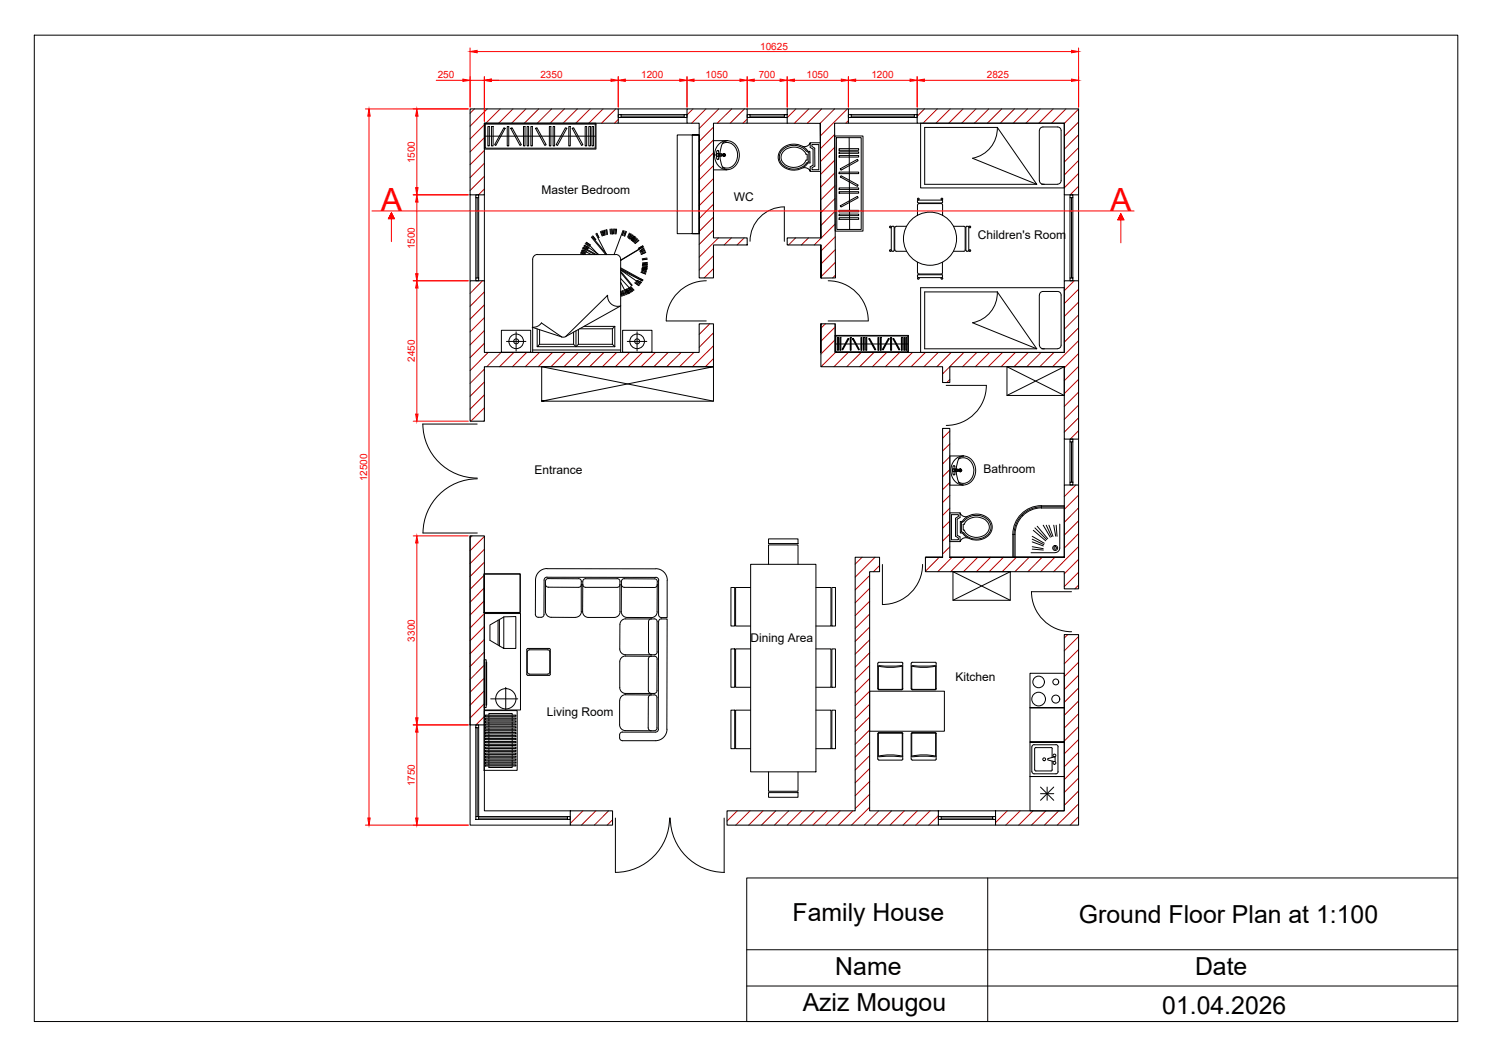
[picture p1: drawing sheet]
<svg xmlns="http://www.w3.org/2000/svg" width="420mm" height="297mm" viewBox="0 0 420 297" stroke-linecap="round" stroke-linejoin="round" font-family="sans-serif">
<defs><g id="words">
<g font-size="9" fill="#f00">
<text x="107.2" y="59.3">A</text>
<text x="312.5" y="59.3">A</text>
</g>
<g font-size="7">
<text x="223.1" y="259.2">Family House</text>
<text x="303.6" y="259.7">Ground Floor Plan at 1:100</text>
<text x="235.1" y="274.2">Name</text>
<text x="336.3" y="274.3">Date</text>
<text x="225.9" y="284.3">Aziz Mougou</text>
<text x="327.1" y="285.3">01.04.2026</text>
</g>
<g font-size="3.4">
<text x="152.4" y="54.6">Master Bedroom</text>
<text x="206.5" y="56.4">WC</text>
<text x="275.2" y="67.2">Children's Room</text>
<text x="150.5" y="133.5">Entrance</text>
<text x="276.7" y="132.9">Bathroom</text>
<text x="211.2" y="180.6">Dining Area</text>
<text x="268.9" y="191.5">Kitchen</text>
<text x="153.9" y="201.5">Living Room</text>
</g>
<g font-size="2.8" fill="#f00">
<text x="213.9" y="14">10625</text>
<text x="123.2" y="22">250</text>
<text x="152.1" y="22">2350</text>
<text x="180.4" y="22">1200</text>
<text x="198.6" y="22">1050</text>
<text x="213.5" y="22">700</text>
<text x="226.9" y="22">1050</text>
<text x="245.2" y="22">1200</text>
<text x="277.7" y="22">2825</text>
<text x="116.8" y="45.9" transform="rotate(-90 116.8 45.9)">1500</text>
<text x="116.8" y="70.1" transform="rotate(-90 116.8 70.1)">1500</text>
<text x="116.8" y="101.8" transform="rotate(-90 116.8 101.8)">2450</text>
<text x="103.3" y="135.4" transform="rotate(-90 103.3 135.4)">12500</text>
<text x="116.8" y="180.5" transform="rotate(-90 116.8 180.5)">3300</text>
<text x="116.8" y="221.2" transform="rotate(-90 116.8 221.2)">1750</text>
</g>
</g></defs>
<!-- layer: Walls -->
<g fill="none" stroke="#000" stroke-width=".3">
<path d="M132.3 30.6h41.7v4.1h-37.7v20.1h-4zM174 32.2h.8v.8h-.8zM192.5 32.2h.8v.8h-.8zM193.3 30.6h17v4.1h-9.5v32.2h9.5v2h-9.5v9.3h-4v-43.5h-3.5zM210.3 32.2h.8v.8h-.8zM220.7 32.2h.8h-.8v.8h.8v1.7h9.3l.2 32.2-.2-32.2M220.7 33h.8v-2.4h17.3v4.1h-3.9l.2 43.5h-4l-.1-9.3 .1 9.3M238.8 32.2h.8v.8h-.8zM257.3 32.2h.8v.8h-.8zM258.1 30.6h45.4v24.2h-4v-20.1h-41.4zM133.9 54.8h.8v.8h-.8zM301.1 54.8h.8v.8h-.8z"/>
<path d="M132.3 79h4v20.1h60.5v-8h4v12.1h-64.5v15.3h-4zM133.9 78.2h.8v.8h-.8zM231 66.9h-9.5v2h9.5M301.1 78.2h.8v.8h-.8zM231 91.1v12.1h34.3v4.4h2v-4.4h32.2v20.3h4v-44.5h-4v20.1h-64.5v-8h-4v8M301.1 123.5h.8v.8h-.8zM301.1 135.6h.8v.8h-.8zM132.3 150.7h4v53.2h-4zM132.3 150.7v53.2M240.7 156.7h6.8v4.1h-2.8v67.3h19.4v4h-59.5v-4h36.1zM260.4 156.7h4.9h-4.9v4.1h39.1v4.8h4v-29.2h-4v20.3h-32.2h32.2M265.3 156.7v-36.2h2v36.2"/>
<path d="M299.5 178.5h4v53.6h-23.3v-4h19.3zM133.9 203.9h.8v.8h-.8zM133.9 229.7h.8v.8h-.8zM159.7 229.7h.8v.8h-.8zM160.5 228.1h11.9v4h-11.9zM264.1 229.7h.8v.8h-.8zM279.4 229.7h.8v.8h-.8z"/>
</g>
<!-- layer: Thick -->
<path d="M235 91.1v8" fill="none" stroke="#000" stroke-width=".28"/>
<!-- layer: Hatch -->
<g fill="none" stroke="#b80000" stroke-width=".28">
<path d="M133.5 30.6l-1.2 1.3M136.3 35.1l-4 4M136.3 38.7l-4 4M137.1 30.6l-4.8 4.9M140.8 30.6l-4.1 4.1M144.4 30.6l-4.1 4.1M148 30.6l-4 4.1M151.6 30.6l-4 4.1M155.2 30.6l-4 4.1M158.8 30.6l-4 4.1M162.5 30.6l-4 4.1M166.1 30.6l-4 4.1"/>
<path d="M169.7 30.6l-4 4.1M173.3 30.6l-4 4.1M174 33.6l-1.1 1.1M195 30.6l-1.7 1.7M198.7 30.6l-4.1 4.1M200.8 35.8l-4 4M200.8 39.4l-4 4M202.3 30.6l-5.5 5.5M205.9 30.6l-4.1 4.1M209.5 30.6l-4 4.1M210.3 33.5l-1.2 1.2M224 30.6l-2.5 2.5"/>
<path d="M227.6 30.6l-4 4.1M231.2 30.6l-4 4.1M234.9 30.6l-4.1 4.1M234.9 37.8l-4 4M238.5 30.6l-7.6 7.6M238.8 33.9l-.8 .8M260.2 30.6l-2.1 2.1M263.8 30.6l-4 4.1M267.4 30.6l-4 4.1M271 30.6l-4 4.1M274.7 30.6l-4.1 4.1M278.3 30.6l-4.1 4.1"/>
<path d="M281.9 30.6l-4 4.1M285.5 30.6l-4 4.1M289.1 30.6l-4 4.1M292.7 30.6l-4 4.1M296.4 30.6l-4 4.1M300 30.6l-4 4.1M303.5 30.7l-4 4M303.5 34.3l-4 4M303.5 37.9l-4 4.1M136.3 42.3l-4 4M136.3 45.9l-4 4.1M136.3 49.6l-4 4"/>
<path d="M136.3 53.2l-1.6 1.6M200.8 57.5l-4 4M200.8 43l-4 4M200.8 46.6l-4 4M200.8 50.2l-4 4.1M200.8 53.8l-4 4.1M234.9 41.4l-4 4M234.9 45l-4 4.1M234.9 48.6l-4 4M235 52.2l-4 4M235 55.8l-4 4M235 59.4l-4 4"/>
<path d="M303.5 41.6l-4 4M303.5 45.2l-4 4M303.5 48.8l-4 4M303.5 52.4l-2.3 2.4M135.8 79l-3.5 3.5M200.8 61.1l-4 4M200.8 64.7l-4 4M200.8 72l-4 4M200.8 75.6l-2.6 2.6M202.2 66.9l-5.4 5.4M205.8 66.9l-2 2M209.4 66.9l-2 2"/>
<path d="M223.9 66.9l-2 2M227.5 66.9l-2 2M235 63l-5.8 5.9M235 66.6l-4 4M235.1 70.2l-4 4M235.1 73.8l-4 4M235.1 77.4l-.7 .8M302.3 79l-2.8 2.8M136.3 82.1l-4 4.1M136.3 85.8l-4 4M136.3 89.4l-4 4M136.3 93l-4 4"/>
<path d="M136.3 96.6l-4 4M137.4 99.1l-5.1 5.2M141 99.1l-4 4.1M144.6 99.1l-4 4.1M148.3 99.1l-4.1 4.1M151.8 99.1l-4 4.1M155.5 99.1l-4 4.1M159.1 99.1l-4 4.1M162.7 99.1l-4 4.1M166.3 99.1l-4 4.1M170 99.1l-4.1 4.1M173.6 99.1l-4.1 4.1"/>
<path d="M177.2 99.1l-4 4.1M180.8 99.1l-4 4.1M184.4 99.1l-4 4.1M188 99.1l-4 4.1M191.7 99.1l-4.1 4.1M195.3 99.1l-4 4.1M199.7 91.1l-2.9 3M200.8 93.6l-4 4.1M200.8 97.3l-5.9 5.9M232.3 91.1l-1.3 1.3M235 92l-4 4M235 95.6l-4 4"/>
<path d="M235.1 99.1l-4 4.1M238.7 99.1l-4 4.1M242.4 99.1l-4.1 4.1M246 99.1l-4.1 4.1M249.6 99.1l-4.1 4.1M253.2 99.1l-4 4.1M256.8 99.1l-4 4.1M260.4 99.1l-4 4.1M264 99.1l-4 4.1M267.7 99.1l-4 4.1M271.3 99.1l-6 6.1M274.9 99.1l-4 4.1"/>
<path d="M278.5 99.1l-4 4.1M282.2 99.1l-4.1 4.1M285.7 99.1l-4 4.1M289.4 99.1l-4 4.1M293 99.1l-4 4.1M296.6 99.1l-4 4.1M303.5 81.4l-4 4M303.5 85l-4 4M303.5 88.6l-4 4M303.5 92.2l-4 4.1M303.5 95.8l-7.3 7.4M303.5 99.5l-4 4"/>
<path d="M136.3 103.8l-4 4.1M136.3 107.5l-4 4M136.3 111.1l-4 4M136.3 114.7l-3.8 3.8M136.3 118.3l-.2 .2M200.8 100.9l-2.3 2.3M267.3 106.8l-.9 .8M303.5 103.1l-4 4M303.5 106.7l-4 4M303.5 110.3l-4 4M303.5 113.9l-4 4.1M303.5 117.5l-4 4.1"/>
<path d="M267.3 121.2l-2 2.1M267.3 124.9l-2 2M267.3 128.5l-2 2M267.3 132.1l-2 2M267.3 135.7l-2 2M267.3 139.3l-2 2M302.8 136.4l-3.3 3.3M303.5 121.1l-2.3 2.4M303.5 139.3l-4 4M132.8 150.7l-.5 .6M136.2 158.2l-3.9 4M136.3 154.5l-4 4"/>
<path d="M136.3 150.9l-4 4M242.6 156.7l-1.9 2M246.3 156.7l-5.6 5.6M247.5 159.1l-1.7 1.7M260.7 156.7l-.3 .3M264.3 156.7l-3.9 4M267.3 142.9l-2 2.1M267.3 146.6l-2 2M267.3 150.2l-2 2M267.3 153.8l-2 2M267.9 156.7l-4 4.1M271.6 156.7l-4.1 4.1"/>
<path d="M275.2 156.7l-4.1 4.1M278.8 156.7l-4 4.1M282.4 156.7l-4 4.1M286 156.7l-4 4.1M289.6 156.7l-4 4.1M293.3 156.7l-4 4.1M296.9 156.7l-4 4.1M303.5 142.9l-4 4M303.5 146.5l-4 4M303.5 150.1l-4 4.1M303.5 153.7l-7 7.1M303.5 157.3l-4 4.1"/>
<path d="M136.2 161.9l-3.9 3.9M136.2 165.5l-3.9 3.9M136.2 169.1l-3.9 3.9M136.3 172.6l-4 4M136.3 176.3l-4 3.9M136.3 179.9l-4 4M244.7 161.9l-4 4M244.7 165.5l-4 4.1M244.7 169.1l-4 4.1M244.7 172.7l-4 4.1M244.7 176.4l-4 4M244.7 180l-4 4"/>
<path d="M300.5 178.5l-1 1M303.5 161l-4 4M303.5 164.6l-1 1M303.5 179.1l-4 4M136.2 183.5l-3.9 4M136.2 187.1l-3.9 4M136.2 190.8l-3.9 3.9M136.2 194.4l-3.9 4M136.2 198l-3.9 4M244.7 183.6l-4 4M244.7 187.2l-4 4M244.7 190.9l-4 4"/>
<path d="M244.7 194.5l-4 4M244.7 198.1l-4 4M303.5 182.7l-4 4M303.5 186.3l-4 4M303.5 189.9l-4 4.1M303.5 193.5l-4 4.1M303.5 197.2l-4 4M136.2 201.6l-2.3 2.3M244.7 201.7l-4 4M244.7 205.3l-4 4.1M244.7 208.9l-4 4.1M244.7 212.6l-4 4"/>
<path d="M244.7 216.2l-4 4M244.7 219.8l-4 4M303.5 200.8l-4 4M303.5 204.4l-4 4M303.5 208l-4 4M303.5 211.7l-4 4M303.5 215.3l-4 4M303.5 218.9l-4 4M164 228.1l-3.5 3.5M167.7 228.1l-4.1 4M171.3 228.1l-4 4M172.4 230.6l-1.5 1.5"/>
<path d="M207.5 228.1l-2.9 2.9M211.1 228.1l-4 4M214.7 228.1l-4 4M218.3 228.1l-4 4M222 228.1l-4.1 4M225.6 228.1l-4.1 4M229.2 228.1l-4 4M232.8 228.1l-4 4M236.4 228.1l-4 4M240 228.1l-4 4M244.7 223.4l-4 4M244.7 227.1l-5.1 5"/>
<path d="M247.3 228.1l-4.1 4M250.9 228.1l-4 4M254.5 228.1l-4 4M258.1 228.1l-4 4M261.7 228.1l-4 4M264.1 229.4l-2.7 2.7M283.5 228.1l-3.3 3.3M287.1 228.1l-4.1 4M290.7 228.1l-4 4M294.3 228.1l-4 4M297.9 228.1l-4 4M303.5 222.5l-4 4"/>
<path d="M303.5 226.1l-6 6M303.5 229.7l-2.3 2.4"/>
</g>
<!-- layer: Furniture -->
<g fill="none" stroke="#000" stroke-width=".28">
<path d="M136.3 34.7h31.4v7.2h-31.4zM136.3 34.9h31.4M136.6 34.9v6.8h30.9v-6.8M136.6 38.3h30.9M137.3 35.6h.4v5.4h-.4zM138.3 35.6h.5v5.4h-.5zM141.8 35.9l.4 .2-2.7 4.8-.3-.2zM142.7 35.6h.5v5.4h-.5zM143.7 36.1l.4-.2 2.6 4.8-.4 .2zM147.3 35.6h.4v5.4h-.4zM148.3 35.6h.5v5.4h-.5zM149.4 35.6h.4v5.4h-.4z"/>
<path d="M150.7 36.1l.4-.2 2.6 4.8-.4 .2zM154.6 35.6h.4v5.4h-.4zM155.7 35.6h.4v5.4h-.4zM159.1 35.9l.4 .2-2.6 4.8-.4-.2zM160.1 35.6h.4v5.4h-.4zM161 36.1l.4-.2 2.6 4.8-.3 .2zM164.7 35.6h.4v5.4h-.4zM165.7 35.6h.5v5.4h-.5zM166.6 35.6h.4v5.4h-.4zM190.6 38h6.2v27.7v-27.7h-2v27.7h2h-6.2zM204.6 39.6h-3.8v8.2h3.8M204.6 39.6l-1.2 .7"/>
<path d="M234.9 38.3h8v26.7h-7.9zM235.4 38.7h7v25.8h-6.9zM239 38.7l.1 25.8M259.1 34.7h40.4v18.2h-40.4zM260.2 35.8h20.5l11.1 16h-31.6zM280.7 35.8a8.5 8.5 0 0 1-7 8.7l18.1 7.3M292.5 36.7v14.1M292.5 36.7a.99 .99 0 0 1 1-1h4.1a1 1 0 0 1 1 1v14.1a1 1 0 0 1-1 1M201.6 43.3v.6M201.6 43.9l.1 .1M201.6 44l.1 .6M201.7 43.2l-.1 .1"/>
<path d="M201.7 42.6l-.1 .6M201.7 43.3l-.1 .3 .1 .3M201.8 44.7l.1 .2M201.9 43.2l1.4 .2-.2 .5h-.8M201.9 42.3l-.1 .2M202 43.2a.4 .4 0 0 0-.5 .4 .4 .4 0 0 0 .5 .4M202.1 42.3l.3 1-.3 .3 .3 .2M202.1 40.8a3.3 3.3 0 0 1 3.7-1 3.3 3.3 0 0 1 2.2 3 3.7 3.7 0 0 1-4.8 4.6 4.4 4.4 0 0 1-1.1-6.6zM202.2 44.7l-.1 .2M202.3 44l-.1 .7M202.3 43.3l.8 .1M202.3 43.4l.1 .2"/>
<path d="M202.3 43.8v.1M202.3 43.3v.1M202.4 43.6l-.1 .2M202.6 43.9l.2 1.6 .6 1.6M202.6 43.6h1.6M203.1 43.9l-1.2 .1M203.1 43.4v.4M203.3 40.4a2.92 2.92 0 0 1 4.2 2.5 3.3 3.3 0 0 1-3.9 4.2l-.3-.2M203.3 43.5l.2 .1-.2 .2M203.4 40.3l-.6 1.4-.2 1.6M203.4 47l1.2 .7M203.8 43.2v.9"/>
<path d="M219.9 41.9a4.9 4.9 0 0 1 7.5 .7h.5l.1 3.2h-.6a4.7 4.7 0 0 1-8.3-.9 3.2 3.2 0 0 1 .8-3zM220.5 42.5a4 4 0 0 1 6.3 .9h.4v1.6h-.3a3.9 3.9 0 0 1-3.7 2.1 3.9 3.9 0 0 1-3.4-2.4l.2-1.3zM225.9 41.2a1.76 1.76 0 0 0 2.1-1v1.3l.8 .4v4.6l-.8 .4v1.3a1.69 1.69 0 0 0-2-1M226.9 42.5a4.3 4.3 0 0 0-4.2-1.6 4.3 4.3 0 0 0-3.4 3.1 3.6 3.6 0 0 0 4.3 3.6l2-.5 1.3-1.2M227 42.5l.7 .4M227.6 42.9v2.6M227.7 45.5l-.7 .4M228 40.2h2.9v8h-2.9M228.5 40.7h1.9v7h-1.9v-.5l.8-.5v-5l-.8-.5zM236.1 53.9h5.5v.4h-5.5zM236.1 52.9h5.5v.4h-5.5zM236.1 48.4h5.5v.4h-5.5z"/>
<path d="M236.1 43.8h5.5v.4h-5.5zM236.1 42.7h5.5v.4h-5.5zM236.1 41.8h5.5v.5h-5.5zM236.1 59.2h5.5v.4h-5.5zM236.5 57.9l4.8-2.7 .2 .4-4.8 2.6zM236.5 47.5l4.8-2.7 .2 .4-4.8 2.7zM236.7 49.4l4.8 2.7-.2 .3-4.8-2.6zM258.2 56.9l.2 .2M258.4 56.3h6.6M258.4 57.1h6.6M258.4 56.2l-.2 .7M264.8 57.3h-6.4l-.2 .4v2.9"/>
<path d="M264.9 57.3l.4 .4v2.9M265.1 56.2l.2 .7M265.3 56.9l-.2 .2M292.5 50.8a.99 .99 0 0 0 1 1M293.1 51.8h4.5M151.3 71.6h22M151.3 71.6a1.38 1.38 0 0 0-1.4 1.3v26.2h24.8v-26.1a1.38 1.38 0 0 0-1.4-1.4M163.4 71.4l.9 .2M163.4 71.1l1.4 .5M163.5 71l1.3 .4M163.5 70.9l1.4 .2M163.6 70.7l1.4 .2 1.5 .7"/>
<path d="M163.7 70.4l1.4 .3M163.7 70.4l1.4 .2M163.9 70l1.4 .3M164 69.8l1.4 .3M164 69.7l1.5 .2M164.3 69.2l1.2 .6-1.4-.2M164.7 68.6l1.2 .7M164.8 68.4l1.2 .8M165.2 70.4l2.2 1.2M165.3 70.2l2.6 1.4M165.7 69.6l-1.3-.6 1.3 .6 2.8 2M166 69.1l2.4 2.5"/>
<path d="M166.2 68.9l-1.2-.8 1.1 .8M166.4 66.7l4.1 4.9M166.6 66.5l4.2 5.1M166.8 66.4l.8 1.1M166.8 66.4l.9 1M167.7 65.8l3 5.8M167.9 65.6l.6 1.3M168 65.6l.6 1.2M169 65.1l.5 1.3M169.2 65.1l.4 1.2M169.5 64.9l.4 1.3-.5-1.2M169.8 64.8l.2 1.4"/>
<path d="M170 64.8l.2 1.4M170.1 64.8l.2 1.3M170.4 64.7l.2 1.3M170.7 64.6l.2 1.4M170.8 64.6l.1 1.3M171.7 64.5l.1 1.3M171.9 64.5l.1 1.4M172.2 64.4l.1 1.4M172.6 64.4l-.2 1.4M172.8 64.4l-.1 1.4 .2-1.4M173.2 64.4l-.2 1.4M173.3 65.8l.2-1.3-.1 1.3"/>
<path d="M174.7 79.4l1.1 2.2M174.7 78.3l3.3 3.6M174.7 76.7l3.1 3.7M174.7 76.3l3.2 3.9M174.7 75.6l6.1 3.3M174.7 75.3l6.2 3.5-.6-.3M175.3 64.8l-2.5 6.8M175.6 64.9l-.5 1.3M175.6 64.9l-.4 1.3M176 65l-.5 1.3M176.2 65.1l-.5 1.3M176.3 65.1l-.5 1.3"/>
<path d="M177.1 65.6l-.5 1.1M177.3 65.6l-.5 1.3M177.7 67.3l.7-.9-.9 1.1M177.8 66l-.8 1.1 .6-1.3-.6 1.2M178.1 66.1l-.9 1.2M178.1 66.2l-.8 1.1M178.6 66.5l-.9 1.1M178.6 66.5l-.8 1.1M178.6 66.5l-.8 1.2M178.6 79.6l1.2 .8M178.7 68.5l1-.9-1 .9M178.7 79.5l1.1 .8"/>
<path d="M178.8 66.7l-.8 1.1 1.1-.9M178.9 79.3l1.1 .8M179.2 78.9l1.3 .5-1.3-.5M179.3 67.1l-1.1 .9M179.3 67.2l-1 .9M179.5 67.4l-1 .9M179.8 69.8l1.1-.6-1.3 .7M179.8 79.2l.6 .4M180 78.6l.8 .4M180.4 76.6l1.3 .5M180.4 76.5l1.3 .5M180.5 76.3l1.3 .5"/>
<path d="M180.6 76l1.3 .5M180.6 75.9l1.3 .5M180.7 75.6l1.3 .2M180.7 75.4l1.4 .2M180.8 79l-6.1-3.1 5.5 3.9-1.1-.7M180.8 75.1l1.3 .2M180.8 75.3l1.3 .3-1.4-.2M180.8 74.7l1.4 .2-1.4-.1M181 69.4l-1.2 .6M181 69.4l-6.3 3.8M181 69.5l-6.3 3.8M181.1 75.2l1 .1"/>
<path d="M181.2 69.8l-1.1 .8M181.4 70.1l-1.3 .6M181.5 70.4l-1.2 .6M181.5 70.4l-1.3 .5M181.6 70.7l-1.3 .6M181.7 71l-1.2 .6M182 75.8l-1.4-.2 1.3 .6M182.1 72.6l-1.4 .2M182.1 72.9l-1.3 .2M182.1 72.8l-1.3 .3M182.2 74.1l-1.4 .1M182.2 73.8l-1.4 .1"/>
<path d="M182.2 74.3l-1.4 .1 1.4 .3M182.2 74.4l-1.4 .1M236.1 61.2h5.5v.5h-5.5zM236.1 60.2h5.5v.4h-5.5zM250.8 63.9v6.6M250.9 70.4l.2 .2M250.9 63.8l.5-.1 .2 .1M251 70.7h.4M251.6 63.9v6.6M251.6 70.4l-.2 .2M251.8 64.1v6.2M251.8 70.3l.4 .4h2.9"/>
<path d="M255.1 63.7h-2.9l-.4 .4M258.2 73.7v3l.2 .3 6.4 .1M258.4 78.1h6.6M258.4 77.3h6.6M258.4 77.2l-.2 .3 .2 .5M265.1 77.2l.2 .2-.2 .6M265.2 73.7l.1 3-.4 .4M268.3 63.7h3l.4 .4M271.6 64.1v6.4l-.3 .2h-3M271.8 63.9v6.6M271.9 63.8l.5-.1 .2 .1M271.9 70.4l.2 .2"/>
<path d="M272 70.7h.4M272.6 63.9v6.6M272.6 70.4l-.2 .2M141.1 92.9h8.3v6.2h-8.3zM142.5 96h5.5M145.2 93.3v5.4M149.8 92.1l8.3 2.7M149.8 92l1.5-.2 1.1-1 5.7 4M149.9 98.5h24.8M151.2 92.5v5M151.8 96.8l-.6 .7h21.8M151.8 96.8h9.6l.7 .7 .7-.7"/>
<path d="M151.8 92.7v4.1M159.2 94.7l-1.1 .1M161.4 93.4v3.4M162.1 93v4.5M162.8 96.8h9.5M162.8 92.7v4.1M163.1 92.5h9.2M164.3 91.8h8.7M170.8 83.3h.2M171 83.1a2.86 2.86 0 0 0 3.7 3l-15.5 8.6 11.8-11.6M172.3 92.5v4.3M172.3 96.8l.7 .7"/>
<path d="M173 91.8v5.7M173 91.8l-.7 .7M174.7 82.7l.1 .6M175 81.9l.3 1.3M175 83.3l-.3-1.3 .4 1.3M175.2 81.8l.4 1.3M175.2 92.9h8.3v6.2h-8.3zM175.2 81.7l.4 1.4M175.5 81.7l.4 1.3M175.8 81.6l.4 1.3M175.9 81.5l.3 1.4M176.1 81.4l.7 1.2"/>
<path d="M176.2 81.4l.8 1.1M176.3 81.3l.7 1.2-.6-1.2M176.5 96h5.5M176.6 81.2l.6 1.2-.4-.8M176.7 82.7l-.6-1.3 .4 1.3M176.8 81.1l.7 1.1M176.9 81l.7 1.2M177.1 80.9l.7 1.2M177.1 80.9l1 1M177.3 80.7l1 1M177.5 80.6l.9 1M179.3 93.3v5.4"/>
<path d="M235 94.3h20.7v4.8h-20.7zM235 94.5h20.7M235.2 94.5v4.5h20.3v-4.5M235.2 96.8h20.3M235.7 94.9h.3v3.6h-.3zM236.3 94.9h.3v3.6h-.3zM238.6 95.2l.3 .1-1.7 3.2-.3-.2zM239.3 94.9h.2v3.6h-.2zM239.9 95.3l.3-.1 1.7 3.1-.3 .2zM242.3 94.9h.2v3.6h-.2zM243 94.9h.2v3.6h-.2zM243.6 94.9h.3v3.6h-.3z"/>
<path d="M244.5 95.3l.2-.1 1.8 3.1-.3 .2zM247.1 94.9h.2v3.6h-.2zM247.7 94.9h.3v3.6h-.3zM250 95.2l.2 .1-1.7 3.2-.2-.2zM250.6 94.9h.3v3.6h-.3zM251.3 95.3l.2-.1 1.7 3.1-.2 .2zM253.7 94.9h.2v3.6h-.2zM254.3 94.9h.3v3.6h-.3zM254.9 94.9h.3v3.6h-.3zM259.1 80.9h40.4v18.2h-40.4zM260.2 82.1h20.5l11.1 16h-31.6zM280.7 82.1a8.5 8.5 0 0 1-7 8.7l18.1 7.3"/>
<path d="M292.5 83v14.1M292.5 83a.99 .99 0 0 1 1-1h4.1a1 1 0 0 1 1 1M292.5 97.1a.99 .99 0 0 0 1 1M293.1 98.1h4.5M298.6 83v14.1a.99 .99 0 0 1-1 1M152.4 103.2l48.4 9.6M200.8 103.2h-48.4v9.6h48.4v-9.6l-48.4 9.6M283.4 103.2h16.1v8h-16.1zM283.4 103.2l16.1 8M299.5 103.2l-16.1 8M268.2 131.3l-.2 1.1 .2 .9 .2 .2M268.2 132l-.1 .3 .1 .2"/>
<path d="M268.4 133.6h.1M268.4 131.9l1.2 .1 .2 .3-.2 .2-1.2 .2M268.5 131.9a.4 .4 0 0 0-.4 .4 .4 .4 0 0 0 .4 .4M268.6 129.5a3.3 3.3 0 0 1 3.7-1 3.3 3.3 0 0 1 2.2 3 3.7 3.7 0 0 1-4.8 4.6 4.4 4.4 0 0 1-1.1-6.6zM268.7 131.2l.1 .7M268.7 133.4l-.1 .1M268.7 131.2l-.3-.2-.2 .2M268.8 132.7l-.1 .7M268.8 132l.8 .1 .1 .3-.8 .1zM268.9 132l-.1 .1M268.9 132l-.3 .3 .3 .2M269.1 132.3h1.6"/>
<path d="M269.1 132.6l.1 .5a3.2 3.2 0 0 0 1.9 3.3M269.7 132.2h.3M269.8 129.1a3.1 3.1 0 0 1 4.3 3.3 3 3 0 0 1-4.3 3.2M270 132.4h-.3M270 132.1v.3M270.3 131.9v.8M271.1 128.3h-3.8v8.2h3.8M271.1 128.3l-.4 .1a3.6 3.6 0 0 0-1.6 3.6M153.9 160h30.7a3.2 3.2 0 0 1 3.1 3.2v10.5h-1.5a.83 .83 0 0 1-.9-.8M154 159.9a3.2 3.2 0 0 0-3.3 3.3v9.6M211.2 158.7h18.4v58.4h-18.4zM216.3 158.7v-5.4h8.3v5.4"/>
<path d="M216.3 151.6h8.3v1.3h-8.3zM267.8 144.8h1.9v.5l-.8 .5v5l.8 .5v.5h-1.9zM270.2 144.3h-2.9v8h2.9M270.8 146.6a4.7 4.7 0 0 1 8.4 1 4.2 4.2 0 0 1-5.6 4.2l-.7-.2a4.1 4.1 0 0 1-2.1-1.7M270.8 146.7h-.5v3.2h.5M271.3 146.6l-.7 .4M271.3 146.6a4.3 4.3 0 0 1 4.2-1.6 4.3 4.3 0 0 1 3.4 3v.6a4.4 4.4 0 0 1-3.5 3.1 4.4 4.4 0 0 1-4.3-1.9l-.5-.2v-2.6M271.8 146.7a4 4 0 0 1 6.6 1.2 3.4 3.4 0 0 1-4.6 3.1 3 3 0 0 1-2.4-1.9h-.3v-1.6h.3zM272.2 145.3a1.76 1.76 0 0 1-2-1v1.3l-.8 .4v4.6l.8 .4v1.3a1.75 1.75 0 0 1 2-1M285 150.3h.7v6.4M287.6 144.9l.2 .2M290.2 155.5h6.7"/>
<path d="M290.5 150.9l3.4 1.9M290.5 152.4l3.1 1.2M290.5 153.8l3.1 .5M290.5 154.5l3.1 .2M290.5 151.7l3.3 1.5M290.8 149.2l3.5 2.9M291.3 148.5l3.3 3.3M291.9 148l3 3.5M293.1 142.3h6.4v14.4h-14.5v-6.4M293.1 142.3v.6M293.1 142.9h6.4M293.1 142.2a8.1 8.1 0 0 0-8.1 8.1"/>
<path d="M293.1 142.9a7.4 7.4 0 0 0-7.4 7.4M293.6 147.7l2 3.4M294.4 147.7l1.6 3.3M295.2 147.7l1.1 3.2M296.5 147.7l.6 3.1M297.2 147.7l.3 3.2M298.2 147.4v6.7a1.29 1.29 0 0 1-1.3 1.3M299.5 142.6h-6.4a7.7 7.7 0 0 0-7.7 7.7l-.1 6.4M136.2 161.4h10.2v10.9h-10.2zM136.3 172.6h10.2v27.1h-10.2zM136.3 161.5h10.1v10.8h-10.1zM140.2 174.4v6.9"/>
<path d="M140.5 174.4v7.3M141.8 173.5v8.9l-3.9-2.3v-4.3l4-2.3 3.3-.1v9h-3.4M150.7 172.8a.83 .83 0 0 0 .8 .8h.8M153.1 172.8a.83 .83 0 0 1-.8 .8M153.5 163.6v8.4a1.63 1.63 0 0 0 1.6 1.6l6.9 .1M153.5 164.3a.83 .83 0 0 0 .8 .9M153.9 162.4h30.6M153.9 162.3a.83 .83 0 0 0-.8 .9v9.6M154.3 162.8h8.5M154.3 162.7a.83 .83 0 0 0-.8 .8M162.8 162.8a.83 .83 0 0 1 .8 .8M163.6 163.6v8.5"/>
<path d="M163.6 164.4a.83 .83 0 0 1-.8 .8h-8.5M163.6 172a1.63 1.63 0 0 1-1.6 1.6M164 172a1.63 1.63 0 0 0 1.6 1.7M164 164.4v7.7M164 164.4a.83 .83 0 0 0 .8 .8M164.8 162.8h8.9M164.8 165.2h8.9M164.8 162.8a.83 .83 0 0 0-.8 .8v.8M173.7 162.8a.76 .76 0 0 1 .8 .8v8.5a1.63 1.63 0 0 1-1.6 1.6h-7.3M174.5 175.7l-.1 6.8a1.63 1.63 0 0 0 1.6 1.7h8.1a.83 .83 0 0 0 .9-.8M174.5 164.4a.83 .83 0 0 1-.8 .8M174.8 172a1.63 1.63 0 0 0 1.7 1.7h6.8"/>
<path d="M174.9 164.4l-.1 7.7M174.9 164.4a.83 .83 0 0 0 .8 .8l8.4 .1M175.7 162.8h8.4M175.7 162.8a.83 .83 0 0 0-.8 .8v.8M176.1 174.1h8M176.1 174.1a1.63 1.63 0 0 0-1.6 1.6M183.3 174.1a.83 .83 0 0 0-.8 .8v8.5a.83 .83 0 0 0 .8 .8M184.1 174.1a.83 .83 0 0 1 .9 .8M184.2 162.8a.83 .83 0 0 1 .8 .8v.9M184.6 162.4a.83 .83 0 0 1 .8 .8M184.9 174.9v8.5M185 172.1a1.63 1.63 0 0 1-1.7 1.6"/>
<path d="M185 164.5l-.1 7.6M185 164.4a.83 .83 0 0 1-.8 .9M185.3 163.2v9.7M186.1 174.1h1.6v31M186.2 174.1a.83 .83 0 0 0-.9 .8v30.2M205.7 165.3h1.1v10.8h-1.1zM211.2 165.3h-4.2v10.8h4.2M229.6 165.3h4.2v10.8h-4.2M234.1 165.3h1v10.8h-1zM268.2 160.8h16.1v8.1h-16.1zM268.2 160.8l16.1 8.1M284.3 160.8l-16.1 8.1"/>
<path d="M136.2 199.9h9.3v16.8h-9.3zM136.3 185.6h.5v13.4h-.5zM136.8 186.2l.1 12.1zM138.1 196.6h7.6M142.3 193.4v6.2M148.4 183.4v5.6M148.4 189l.1 .3 .5 .3M148.5 190h6M148.5 182.4h6M148.6 182.4l-.3 .3v7l.3 .3M149 182.8h5.2l.5 .3v.3v5.9l-.5 .3h-5.2M149 182.8l-.5 .3-.1 .3"/>
<path d="M154.5 182.4l.4 .3v7l-.4 .3M174.4 197v6.9a1.63 1.63 0 0 0 1.6 1.6M174.4 193.4a1.63 1.63 0 0 0 1.6 1.7h8.1M176 195.4l8.1 .1M176 195.4a1.63 1.63 0 0 0-1.6 1.6M183.3 195.4a.83 .83 0 0 0-.8 .9l-.1 8.4a.83 .83 0 0 0 .8 .9M183.3 184.6a.83 .83 0 0 0-.8 .8v8.9a.83 .83 0 0 0 .8 .8M184.1 195.4a.76 .76 0 0 1 .8 .9v8.4a.83 .83 0 0 1-.8 .9M184.1 184.6l-8.1-.1a1.63 1.63 0 0 0-1.6 1.6v7.3M184.1 184.6a.83 .83 0 0 1 .9 .8M184.9 185.4v8.8a.83 .83 0 0 1-.8 .9M205.7 182.5h1.1v10.8h-1.1z"/>
<path d="M205.7 199.8h1.1v10.8h-1.1zM211.2 182.5h-4.2v10.8h4.2M211.2 199.8h-4.2v10.8h4.2M229.6 182.5h4.2v10.8h-4.2M229.6 199.8h4.2v10.8h-4.2M234.1 182.5h1v10.8h-1zM234.1 199.8h1v10.8h-1zM244.7 194.4h21.1v11.3h-21.1zM247 186.6v7.1M247 187.3a16.2 16.2 0 0 0 7.1 0M247.1 193.7l.2 .3M247.2 187.4v6.3l.1 .2"/>
<path d="M247.3 194h6.5M247.3 186.3h6.5M247.3 193.9h6.5M247.3 187.2l3.2 .2 3.3-.2M247.3 186.3l-.2 .3M253.8 186.3l.2 .1 .1 7.3-.3 .3M253.9 187.4v6.3M254 193.7l-.2 .2M256.4 187.3a16.2 16.2 0 0 0 7.1 0M256.6 187.4v6.4l6.6 .1 .2-.2-.1-6.3M256.7 194h6.5M256.8 187.2l3.2 .2 3.2-.2"/>
<path d="M263.4 186.6v7.1M263.5 186.6l-.3-.3-6.7 .1v7.3l.2 .3M263.5 193.7l-.3 .3M289.9 189.4h9.6v19.3h-9.6v9.7h9.6h-9.6v9.7h9.6v-19.4h-9.6zM289.9 199.1h9.6h-9.6M136.6 204.4h8.6v.4h-8.6zM136.6 203.6h8.6v.3h-8.6zM136.6 202.8h8.6v.3h-8.6zM136.6 202h8.6v.3h-8.6zM136.6 201.2h8.6v.3h-8.6zM136.6 206.1h8.6v.3h-8.6zM136.6 207.7h8.6v.4h-8.6z"/>
<path d="M136.6 206.9h8.6v.3h-8.6zM136.6 205.3h8.6v.3h-8.6zM136.6 210.2h8.6v.4h-8.6zM136.6 209.4h8.6v.3h-8.6zM136.6 208.6h8.6v.3h-8.6zM136.6 215.1h8.6v.4h-8.6zM136.6 214.3h8.6v.4h-8.6zM136.6 213.5h8.6v.4h-8.6zM136.6 212.7h8.6v.3h-8.6zM136.6 211.8h8.6v.4h-8.6zM136.6 211h8.6v.4h-8.6zM137.6 201.2v-.5h6.5v.5"/>
<path d="M137.6 215.5v.4h6.5v-.4M137.6 201.5v.5M137.6 202.3v.5M137.6 203.1v.5M137.6 203.9v.5M137.6 204.8v.5M137.6 205.6v.5M137.6 206.4v.5M137.6 207.2v.5M137.6 208.1v.5M137.6 208.9v.5M137.6 209.7v.5"/>
<path d="M137.6 210.6v.4M137.6 211.4v.4M137.6 212.2v.5M137.6 213v.5M137.6 213.9v.4M137.6 214.7v.4M144.1 201.5v.5M144.1 202.3v.5M144.1 203.1v.5M144.1 203.9v.5M144.1 204.8v.5M144.1 205.6v.5"/>
<path d="M144.1 206.4v.5M144.1 207.2v.5M144.1 208.1v.5M144.1 208.9v.5M144.1 209.7v.5M144.1 210.6v.4M144.1 211.4v.4M144.1 212.2v.5M144.1 213v.5M144.1 213.9v.4M144.1 214.7v.4M176 205.5l7.2 .1"/>
<path d="M183.2 205.6h.8M185.3 205.1a.83 .83 0 0 1-.9 .8h-9.2a.83 .83 0 0 0-.8 .8M187.7 205.1a3.2 3.2 0 0 1-3.2 3.3h-9.3a.83 .83 0 0 1-.8-.9v-.8M216.3 217.1v5.5h8.3v-5.5M247 206.4v7.1M247 212.7a16.2 16.2 0 0 1 7.1 0M247.1 213.5l.2 .3M247.3 212.9l2.1-.2 4.3 .2M247.3 206.1h6.5M247.3 213.8h6.5M247.3 206.2h6.5M247.3 206.1l-.2 .2"/>
<path d="M247.3 206.2l-.1 .1v6.4M253.8 206.1l.3 .2-.1 7.3-.2 .2M253.8 206.2l.2 .1M253.9 206.4v6.3M256.4 212.7a16.2 16.2 0 0 1 7.1 0M256.6 212.7v-6.4l.1-.1h6.6v6.5M256.7 213.8h6.5M256.8 212.9l2.1-.2 4.3 .2M263.4 206.4v7.1M263.5 206.3l-.3-.2-6.7 .1-.1 7.3 .3 .3M263.5 213.5l-.3 .3M290.4 210.1v7"/>
<path d="M290.4 217.1l.2 .4 .4 .2h6.1M291 209.5h6.1M291 209.5l-.4 .1-.2 .5M291.5 210.3h4.3l.3 .3M291.5 210.3l-.3 .3v6l.3 .3M296.1 210.6v2.5M296.1 214.1v2.5M296.1 216.5l-.3 .4h-4.3M296.5 213l-1.6 .4v.4l1.6 .4M296.9 213v1.2M297.2 209.5l.4 .1 .2 .5-.1 7.2-.5 .4M216.3 223h8.3v1.3h-8.3z"/>
<path d="M292.8 221.4l3.7 3.7M292.8 223.3h3.7M294.7 221.4v3.7M296.5 221.4l-3.7 3.7"/>
<circle cx="203.8" cy="43.6" r=".28"/>
<circle cx="203.8" cy="43.6" r=".36"/>
<circle cx="203.8" cy="43.6" r=".4"/>
<circle cx="258.4" cy="56" r=".23"/>
<circle cx="265.1" cy="56" r=".23"/>
<circle cx="250.5" cy="63.8" r=".23"/>
<circle cx="250.5" cy="70.5" r=".23"/>
<circle cx="258.4" cy="78.3" r=".23"/>
<circle cx="261.7" cy="67.1" r="7.5"/>
<circle cx="265.1" cy="78.3" r=".23"/>
<circle cx="272.9" cy="63.8" r=".23"/>
<circle cx="272.9" cy="70.5" r=".23"/>
<circle cx="145.3" cy="96" r=".7"/>
<circle cx="145.3" cy="96" r="2.05"/>
<circle cx="179.3" cy="96" r=".7"/>
<circle cx="179.3" cy="96" r="2.05"/>
<circle cx="270.2" cy="132.3" r=".4"/>
<circle cx="270.2" cy="132.3" r=".28"/>
<circle cx="296.9" cy="154.1" r=".7"/>
<circle cx="296.9" cy="154.1" r=".36"/>
<circle cx="142.3" cy="196.6" r="2.86"/>
<circle cx="292.3" cy="196.6" r="1.93"/>
<circle cx="292.3" cy="191.8" r="1.63"/>
<circle cx="297.1" cy="196.6" r="1.12"/>
<circle cx="297.1" cy="191.8" r=".83"/>
<circle cx="293.9" cy="213.6" r=".4"/>
<circle cx="296.7" cy="214.6" r=".4"/>
<circle cx="296.7" cy="212.5" r=".4"/>
</g>
<!-- layer: Doors -->
<g fill="none" stroke="#000" stroke-width=".28">
<path d="M220.7 58.2v9.7M220.7 58.2a9.7 9.7 0 0 0-9.6 9.7M198.8 79a11.3 11.3 0 0 0-11.3 11.3h11.3M233.1 79a11.3 11.3 0 0 1 11.2 11.3M233 90.3h11.3M134.3 119.3h-15.3a15.3 15.3 0 0 0 15.3 15.2M266.3 108.4h11.2M277.6 108.4a11.3 11.3 0 0 1-11.3 11.3M134.3 134.7a15.3 15.3 0 0 0-15.3 15.2M119 149.9h15.3M259.6 158.8a11.3 11.3 0 0 1-11.3 11.2v-11.2M290.2 166.4h11.3"/>
<path d="M290.3 166.4a11.3 11.3 0 0 0 11.3 11.3M173.2 230.1v15.3M188.4 230.1a15.3 15.3 0 0 1-15.2 15.3M188.6 230.1a15.3 15.3 0 0 0 15.2 15.3M203.8 230.1v15.3"/>
</g>
<!-- layer: Windows -->
<g fill="none" stroke="#000" stroke-width=".28">
<path d="M174 34.7h19.3M174 30.6h19.3M174.8 32.7h17.7M174.8 32.2h17.7M174.8 33h17.7M210.3 34.7h11.2M210.3 30.6h11.2M211.1 32.7h9.6M211.1 32.2h9.6M211.1 33h9.6M238.8 34.7h19.3M238.8 30.6h19.3"/>
<path d="M239.6 32.7h17.7M239.6 32.2h17.7M239.6 33h17.7M132.3 54.8v24.2M133.9 55.6v22.6M134.3 55.6v22.6M134.7 55.6v22.6M136.3 54.8v24.2M299.5 54.8v24.2M301.1 55.6v22.6M301.5 55.6v22.6M301.9 55.6v22.6"/>
<path d="M303.5 54.8v24.2M299.5 123.5v12.9M301.1 124.3v11.3M301.5 124.3v11.3M301.9 124.3v11.3M303.5 123.5v12.9M132.3 203.9v28.2h28.2M133.9 204.7v25M134.3 204.7v25M134.7 204.7v25h25M136.3 203.9v24.2h24.2M134.7 230.1h25"/>
<path d="M134.7 230.5h25M264.1 228.1h16.1M264.1 232.1h16.1M264.9 230.1h14.5M264.9 229.7h14.5M264.9 230.5h14.5"/>
</g>
<!-- layer: Section -->
<path d="M104.7 59.3h214.5M110.2 61.5h-.9l.9-1.6 .8 1.6h-.8v6.5M315.4 61.8h-.8l.8-1.6 .8 1.6h-.8v6.5" fill="none" stroke="#f00" stroke-width=".28"/>
<g fill="#f00" stroke="#f00" stroke-width=".28">
<path d="M315.4 60.2l-.8 1.6h1.6zM315.4 60.2l-.8 1.6h1.6z"/>
<path d="M110.2 59.9l-.9 1.6h1.7zM110.2 59.9l-.9 1.6h1.7z"/>
</g>
<!-- layer: Dimensions -->
<g fill="none" stroke="#f00" stroke-width=".28">
<path d="M132.3 13.5v16.6M134.3 14.5h167.2M303.5 13.5v16.6M102.8 30.6h29M103.8 32.7v197.4M117.3 32.7v20.1M122.8 22.6h7.5M132.3 22.6h4M136.3 21.6v12.5M138.3 22.6h33.7M174 21.6v8.5M176 22.6h15.3"/>
<path d="M193.3 21.6v8.5M195.3 22.6h12.9M210.3 21.6v8.5M212.3 22.6h7.2M221.5 21.6v8.5M223.6 22.6h13.2M238.8 21.6v8.5M240.8 22.6h15.3M258.1 21.6v8.5M260.1 22.6h41.4M116.3 54.8h15.5M117.3 56.8v20.2"/>
<path d="M116.3 79h15.5M117.3 81v35.5M116.3 118.5h15.5M116.3 150.7h15.5M117.3 152.7v49.2M116.3 203.9h15.5M117.3 205.9v24.2M102.8 232.1h29"/>
</g>
<g fill="#f00" stroke="#f00" stroke-width=".28">
<path d="M136.3 22.6l2-.3v.6z"/>
<path d="M130.3 22.3l2 .3-2 .3z"/>
<path d="M172 22.3l2 .3-2 .3z"/>
<path d="M174 22.6l2-.3v.6z"/>
<path d="M191.3 22.3l2 .3-2 .3z"/>
<path d="M193.3 22.6l2-.3v.6z"/>
<path d="M208.2 22.3l2.1 .3-2.1 .3z"/>
<path d="M210.3 22.6l2-.3v.6z"/>
<path d="M219.5 22.3l2 .3-2 .3z"/>
<path d="M221.5 22.6l2.1-.3v.6z"/>
<path d="M236.8 22.3l2 .3-2 .3z"/>
<path d="M238.8 22.6l2-.3v.6z"/>
<path d="M256.1 22.3l2 .3-2 .3z"/>
<path d="M258.1 22.6l2-.3v.6z"/>
<path d="M301.5 22.3l2 .3-2 .3z"/>
<path d="M301.5 14.2l2 .3-2 .3z"/>
<path d="M132.3 14.5l2-.3v.6z"/>
<path d="M117 230.1h.6l-.3 2z"/>
<path d="M117.3 203.9l.3 2h-.6z"/>
<path d="M117 201.9h.6l-.3 2z"/>
<path d="M117.3 150.7l.3 2h-.6z"/>
<path d="M117 116.5h.6l-.3 2z"/>
<path d="M117.3 79l.3 2h-.6z"/>
<path d="M117 77h.6l-.3 2z"/>
<path d="M117.3 54.8l.3 2h-.6z"/>
<path d="M117 52.8h.6l-.3 2z"/>
<path d="M117.3 30.6l.3 2.1h-.6z"/>
<path d="M103.8 30.6l.4 2.1h-.7z"/>
<path d="M103.5 230.1h.7l-.4 2z"/>
</g>
<!-- layer: Text -->
<path d="M9.7 9.9h400.6v277.4h-400.6zM278 247v40.3M410.3 247h-200.2v40.3h200.2M210.1 267.2h200.2M210.1 277.4h200.2" fill="none" stroke="#000" stroke-width=".28"/>
<use href="#words"/>
</svg>
